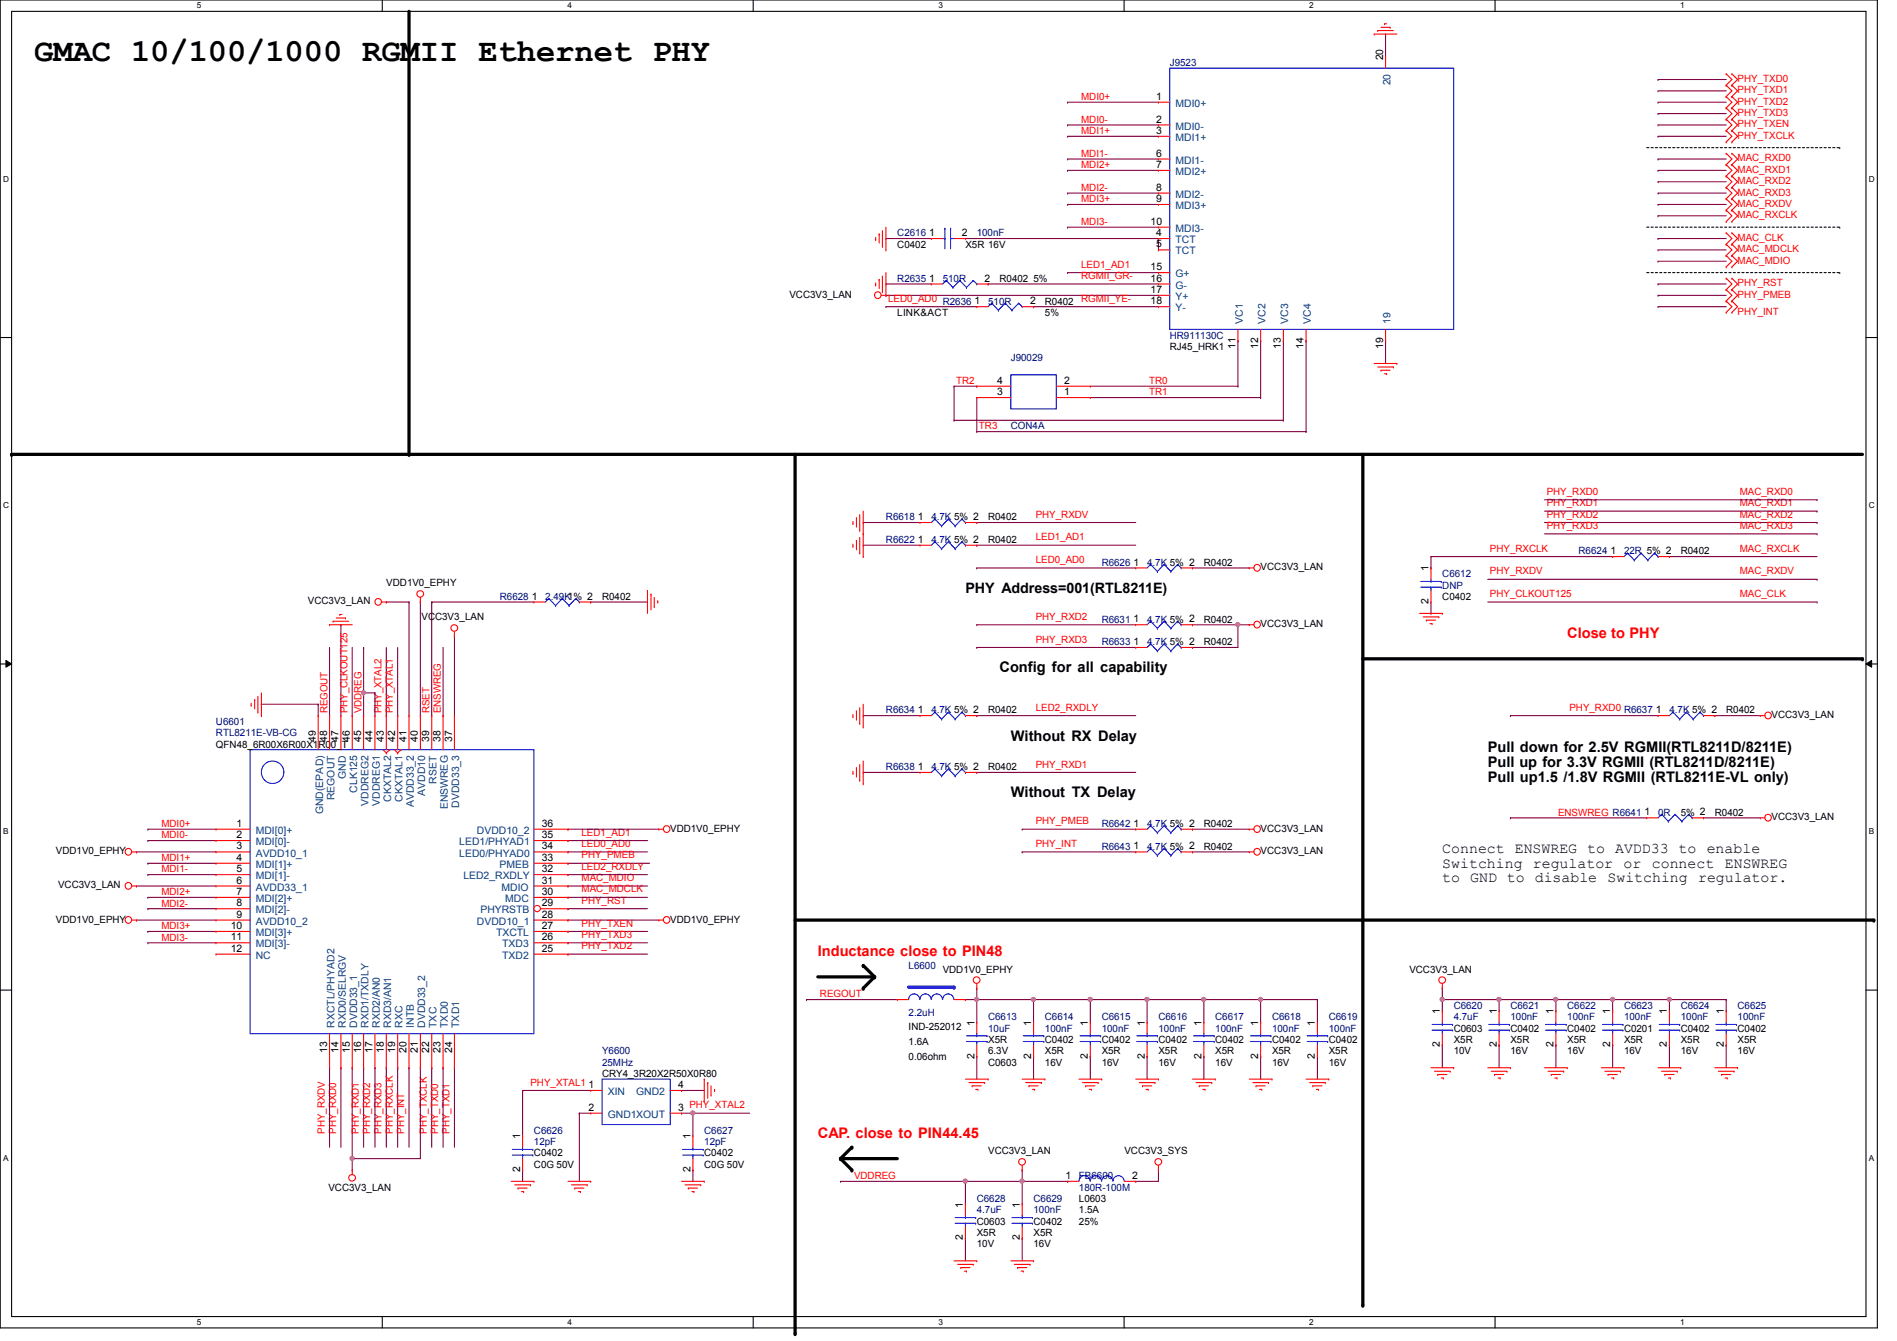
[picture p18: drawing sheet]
<svg xmlns="http://www.w3.org/2000/svg" width="297mm" height="210mm" viewBox="0 0 297 210" stroke-linecap="round" stroke-linejoin="round" font-family="sans-serif">
<defs><g id="words">
<text font-size="5" x="5.4" y="9.6">GMAC 10/100/1000 RGMII Ethernet PHY</text>
<g font-size="2.3" fill="#f00">
<text x="245.4" y="99.9">Close to PHY</text>
<text x="128.1" y="149.7">Inductance close to PIN48</text>
<text x="128.1" y="178.1">CAP. close to PIN44.45</text>
</g>
<g font-size="2.3">
<text x="156.5" y="105.2">Config for all capability</text>
<text x="158.3" y="115.9">Without RX Delay</text>
<text x="233" y="117.7">Pull down for 2.5V RGMII(RTL8211D/8211E)</text>
<text x="158.3" y="124.8">Without TX Delay</text>
<text x="233" y="120.1">Pull up for 3.3V RGMII (RTL8211D/8211E)</text>
<text x="233" y="122.4">Pull up1.5 /1.8V RGMII (RTL8211E-VL only)</text>
<text x="225.8" y="133.5">Connect ENSWREG to AVDD33 to enable</text>
<text x="225.8" y="135.8">Switching regulator or</text>
<text x="258.7" y="135.8">connect</text>
<text x="270.1" y="135.8">ENSWREG</text>
<text x="225.8" y="138.1">to GND to disable Switching regulator.</text>
</g>
<text font-size="2.2" x="151.2" y="92.8">PHY Address=001(RTL8211E)</text>
<g font-size="1.6" fill="#000080">
<text x="183.2" y="10.3">J9523</text>
<text x="140.5" y="37">C2616</text>
<text x="152.9" y="37">100nF</text>
<text x="140.5" y="44.1">R2635</text>
<text x="147.6" y="44.1">510R</text>
<text x="147.6" y="47.7">R2636</text>
<text x="154.7" y="47.7">510R</text>
<text x="183.2" y="53">HR911130C</text>
<text x="158.3" y="56.6">J90029</text>
<text x="158.3" y="67.2">CON4A</text>
<text x="138.7" y="81.4">R6618</text>
<text x="145.8" y="81.4">4.7K 5% 2</text>
<text x="138.7" y="85">R6622</text>
<text x="145.8" y="85">4.7K 5% 2</text>
<text x="172.5" y="88.6">R6626</text>
<text x="179.6" y="88.6">4.7K 5% 2</text>
<text x="247.2" y="86.8">R6624</text>
<text x="254.3" y="86.8">22R 5% 2</text>
<text x="78.3" y="93.9">R6628</text>
<text x="85.4" y="93.9">2.49K1% 2</text>
<text x="225.8" y="90.3">C6612</text>
<text x="225.8" y="92.1">DNP</text>
<text x="172.5" y="101">R6633</text>
<text x="172.5" y="97.5">R6631</text>
<text x="179.6" y="101">4.7K 5% 2</text>
<text x="179.6" y="97.5">4.7K 5% 2</text>
<text x="33.8" y="113.5">U6601</text>
<text x="138.7" y="111.7">R6634</text>
<text x="145.8" y="111.7">4.7K 5% 2</text>
<text x="254.3" y="111.7">R6637</text>
<text x="261.4" y="111.7">4.7K 5% 2</text>
<text x="33.8" y="115.2">RTL8211E-VB-CG</text>
<text x="138.7" y="120.6">R6638</text>
<text x="145.8" y="120.6">4.7K 5% 2</text>
<text x="172.5" y="129.5">R6642</text>
<text x="179.6" y="129.5">4.7K 5% 2</text>
<text x="259.6" y="127.7">0R</text>
<text x="172.5" y="133">R6643</text>
<text x="179.6" y="133">4.7K 5% 2</text>
<text x="142.3" y="151.7">L6600</text>
<text x="142.3" y="159">2.2uH</text>
<text x="154.7" y="159.7">C6613</text>
<text x="154.7" y="161.5">10uF</text>
<text x="163.6" y="159.7">C6614</text>
<text x="163.6" y="161.5">100nF</text>
<text x="172.5" y="159.7">C6615</text>
<text x="172.5" y="161.5">100nF</text>
<text x="181.4" y="159.7">C6616</text>
<text x="181.4" y="161.5">100nF</text>
<text x="190.3" y="159.7">C6617</text>
<text x="190.3" y="161.5">100nF</text>
<text x="199.2" y="159.7">C6618</text>
<text x="199.2" y="161.5">100nF</text>
<text x="208.1" y="159.7">C6619</text>
<text x="208.1" y="161.5">100nF</text>
<text x="227.6" y="157.9">C6620</text>
<text x="227.6" y="159.7">4.7uF</text>
<text x="236.5" y="157.9">C6621</text>
<text x="236.5" y="159.7">100nF</text>
<text x="245.4" y="157.9">C6622</text>
<text x="245.4" y="159.7">100nF</text>
<text x="254.3" y="157.9">C6623</text>
<text x="254.3" y="159.7">100nF</text>
<text x="263.2" y="157.9">C6624</text>
<text x="263.2" y="159.7">100nF</text>
<text x="272.1" y="157.9">C6625</text>
<text x="272.1" y="159.7">100nF</text>
<text x="94.3" y="165">Y6600</text>
<text x="94.3" y="166.8">25MHz</text>
<text x="83.6" y="177.5">C6626</text>
<text x="83.6" y="179.2">12pF</text>
<text x="110.3" y="177.5">C6627</text>
<text x="110.3" y="179.2">12pF</text>
<text x="168.9" y="184.6">FB6600</text>
<text x="152.9" y="188.1">C6628</text>
<text x="152.9" y="189.9">4.7uF</text>
<text x="161.8" y="188.1">C6629</text>
<text x="161.8" y="189.9">100nF</text>
<text x="168.9" y="186.4">180R-100M</text>
</g>
<g font-size="1.6">
<text x="216.6" y="9.4" transform="rotate(-90 216.6 9.4)">20</text>
<text x="181.1" y="15.6">1</text>
<text x="181.1" y="19.2">2</text>
<text x="181.1" y="21">3</text>
<text x="181.1" y="26.3">7</text>
<text x="181.1" y="24.5">6</text>
<text x="181.1" y="29.8">8</text>
<text x="180.2" y="35.2">10</text>
<text x="181.1" y="31.6">9</text>
<text x="140.5" y="38.8">C0402</text>
<text x="145.5" y="37">1</text>
<text x="150.6" y="37">2</text>
<text x="151.2" y="38.8">X5R 16V</text>
<text x="181.1" y="37">4</text>
<text x="181.1" y="38.7">5</text>
<text x="123.6" y="46.6">VCC3V3_LAN</text>
<text x="145.5" y="44.1">1</text>
<text x="152.6" y="47.6">1</text>
<text x="154.2" y="44.1">2</text>
<text x="156.5" y="44.1">R0402 5%</text>
<text x="161.3" y="47.6">2</text>
<text x="163.6" y="47.7">R0402</text>
<text x="180.2" y="42.3">15</text>
<text x="180.2" y="44.1">16</text>
<text x="180.2" y="47.6">18</text>
<text x="180.2" y="45.8">17</text>
<text x="140.5" y="49.4">LINK&amp;ACT</text>
<text x="163.6" y="49.4">5%</text>
<text x="183.2" y="54.8">RJ45_HRK1</text>
<text x="193.5" y="54.6" transform="rotate(-90 193.5 54.6)">11</text>
<text x="197" y="54.6" transform="rotate(-90 197 54.6)">12</text>
<text x="200.6" y="54.6" transform="rotate(-90 200.6 54.6)">13</text>
<text x="204.1" y="54.6" transform="rotate(-90 204.1 54.6)">14</text>
<text x="216.6" y="54.6" transform="rotate(-90 216.6 54.6)">19</text>
<text x="156.2" y="61.8">3</text>
<text x="156.2" y="60.1">4</text>
<text x="166.6" y="61.8">1</text>
<text x="166.6" y="60.1">2</text>
<text x="143.7" y="81.4">1</text>
<text x="154.7" y="81.4">R0402</text>
<text x="143.7" y="85">1</text>
<text x="154.7" y="85">R0402</text>
<text x="177.5" y="88.5">1</text>
<text x="188.5" y="88.6">R0402</text>
<text x="197.4" y="89.3">VCC3V3_LAN</text>
<text x="223.7" y="89.5" transform="rotate(-90 223.7 89.5)">1</text>
<text x="252.2" y="86.7">1</text>
<text x="263.2" y="86.8">R0402</text>
<text x="48.2" y="94.6">VCC3V3_LAN</text>
<text x="60.5" y="91.8">VDD1V0_EPHY</text>
<text x="83.3" y="93.9">1</text>
<text x="94.3" y="93.9">R0402</text>
<text x="223.7" y="94.6" transform="rotate(-90 223.7 94.6)">2</text>
<text x="225.8" y="93.9">C0402</text>
<text x="66" y="97.1">VCC3V3_LAN</text>
<text x="177.5" y="101">1</text>
<text x="177.5" y="97.4">1</text>
<text x="188.5" y="101">R0402</text>
<text x="188.5" y="97.5">R0402</text>
<text x="197.4" y="98.2">VCC3V3_LAN</text>
<text x="143.7" y="111.6">1</text>
<text x="154.7" y="111.7">R0402</text>
<text x="259.3" y="111.6">1</text>
<text x="270.3" y="111.7">R0402</text>
<text x="277.4" y="112.4">VCC3V3_LAN</text>
<text x="33.8" y="117">QFN48_6R00X6R00X1R00_T</text>
<text x="49.4" y="116.1" transform="rotate(-90 49.4 116.1)">49</text>
<text x="51.2" y="116.1" transform="rotate(-90 51.2 116.1)">48</text>
<text x="53" y="116.1" transform="rotate(-90 53 116.1)">47</text>
<text x="54.8" y="116.1" transform="rotate(-90 54.8 116.1)">46</text>
<text x="56.6" y="116.1" transform="rotate(-90 56.6 116.1)">45</text>
<text x="58.3" y="116.1" transform="rotate(-90 58.3 116.1)">44</text>
<text x="60.1" y="116.1" transform="rotate(-90 60.1 116.1)">43</text>
<text x="61.9" y="116.1" transform="rotate(-90 61.9 116.1)">42</text>
<text x="63.7" y="116.1" transform="rotate(-90 63.7 116.1)">41</text>
<text x="65.4" y="116.1" transform="rotate(-90 65.4 116.1)">40</text>
<text x="67.2" y="116.1" transform="rotate(-90 67.2 116.1)">39</text>
<text x="69" y="116.1" transform="rotate(-90 69 116.1)">38</text>
<text x="70.8" y="116.1" transform="rotate(-90 70.8 116.1)">37</text>
<text x="143.7" y="120.5">1</text>
<text x="154.7" y="120.6">R0402</text>
<text x="37" y="129.4">1</text>
<text x="37" y="131.2">2</text>
<text x="84.8" y="131.2">35</text>
<text x="84.8" y="129.4">36</text>
<text x="104.9" y="130.2">VDD1V0_EPHY</text>
<text x="177.5" y="129.4">1</text>
<text x="188.5" y="129.5">R0402</text>
<text x="197.4" y="130.2">VCC3V3_LAN</text>
<text x="257.5" y="127.6">1</text>
<text x="263.2" y="127.7">5% 2</text>
<text x="268.5" y="127.7">R0402</text>
<text x="277.4" y="128.4">VCC3V3_LAN</text>
<text x="8.8" y="133.7">VDD1V0_EPHY</text>
<text x="37" y="133">3</text>
<text x="37" y="134.7">4</text>
<text x="37" y="136.5">5</text>
<text x="84.8" y="136.5">32</text>
<text x="84.8" y="134.7">33</text>
<text x="84.8" y="133">34</text>
<text x="177.5" y="133">1</text>
<text x="188.5" y="133">R0402</text>
<text x="197.4" y="133.7">VCC3V3_LAN</text>
<text x="9.1" y="139.1">VCC3V3_LAN</text>
<text x="37" y="138.3">6</text>
<text x="37" y="140.1">7</text>
<text x="37" y="141.9">8</text>
<text x="37" y="143.6">9</text>
<text x="84.8" y="143.6">28</text>
<text x="84.8" y="141.9">29</text>
<text x="84.8" y="140.1">30</text>
<text x="84.8" y="138.3">31</text>
<text x="8.8" y="144.4">VDD1V0_EPHY</text>
<text x="36.1" y="145.4">10</text>
<text x="36.1" y="147.2">11</text>
<text x="36.1" y="149">12</text>
<text x="84.8" y="149">25</text>
<text x="84.8" y="147.2">26</text>
<text x="84.8" y="145.4">27</text>
<text x="104.9" y="144.4">VDD1V0_EPHY</text>
<text x="147.6" y="152.2">VDD1V0_EPHY</text>
<text x="220.7" y="152.2">VCC3V3_LAN</text>
<text x="142.3" y="161.3">IND-252012</text>
<text x="152.6" y="160.6" transform="rotate(-90 152.6 160.6)">1</text>
<text x="161.5" y="160.6" transform="rotate(-90 161.5 160.6)">1</text>
<text x="170.3" y="160.6" transform="rotate(-90 170.3 160.6)">1</text>
<text x="179.2" y="160.6" transform="rotate(-90 179.2 160.6)">1</text>
<text x="188.1" y="160.6" transform="rotate(-90 188.1 160.6)">1</text>
<text x="197" y="160.6" transform="rotate(-90 197 160.6)">1</text>
<text x="205.9" y="160.6" transform="rotate(-90 205.9 160.6)">1</text>
<text x="225.5" y="158.8" transform="rotate(-90 225.5 158.8)">1</text>
<text x="227.6" y="161.5">C0603</text>
<text x="234.4" y="158.8" transform="rotate(-90 234.4 158.8)">1</text>
<text x="236.5" y="161.5">C0402</text>
<text x="243.2" y="158.8" transform="rotate(-90 243.2 158.8)">1</text>
<text x="245.4" y="161.5">C0402</text>
<text x="252.1" y="158.8" transform="rotate(-90 252.1 158.8)">1</text>
<text x="254.3" y="161.5">C0201</text>
<text x="261" y="158.8" transform="rotate(-90 261 158.8)">1</text>
<text x="263.2" y="161.5">C0402</text>
<text x="269.9" y="158.8" transform="rotate(-90 269.9 158.8)">1</text>
<text x="272.1" y="161.5">C0402</text>
<text x="51.2" y="164.8" transform="rotate(-90 51.2 164.8)">13</text>
<text x="53" y="164.8" transform="rotate(-90 53 164.8)">14</text>
<text x="54.8" y="164.8" transform="rotate(-90 54.8 164.8)">15</text>
<text x="56.6" y="164.8" transform="rotate(-90 56.6 164.8)">16</text>
<text x="58.3" y="164.8" transform="rotate(-90 58.3 164.8)">17</text>
<text x="60.1" y="164.8" transform="rotate(-90 60.1 164.8)">18</text>
<text x="61.9" y="164.8" transform="rotate(-90 61.9 164.8)">19</text>
<text x="63.7" y="164.8" transform="rotate(-90 63.7 164.8)">20</text>
<text x="65.4" y="164.8" transform="rotate(-90 65.4 164.8)">21</text>
<text x="67.2" y="164.8" transform="rotate(-90 67.2 164.8)">22</text>
<text x="69" y="164.8" transform="rotate(-90 69 164.8)">23</text>
<text x="70.8" y="164.8" transform="rotate(-90 70.8 164.8)">24</text>
<text x="142.3" y="163.6">1.6A</text>
<text x="142.3" y="165.9">0.06ohm</text>
<text x="152.6" y="165.7" transform="rotate(-90 152.6 165.7)">2</text>
<text x="154.7" y="166.8">C0603</text>
<text x="154.7" y="163.2">X5R</text>
<text x="154.7" y="165">6.3V</text>
<text x="161.5" y="165.7" transform="rotate(-90 161.5 165.7)">2</text>
<text x="163.6" y="163.2">C0402</text>
<text x="163.6" y="165">X5R</text>
<text x="163.6" y="166.8">16V</text>
<text x="170.3" y="165.7" transform="rotate(-90 170.3 165.7)">2</text>
<text x="172.5" y="163.2">C0402</text>
<text x="172.5" y="165">X5R</text>
<text x="172.5" y="166.8">16V</text>
<text x="179.2" y="165.7" transform="rotate(-90 179.2 165.7)">2</text>
<text x="181.4" y="163.2">C0402</text>
<text x="181.4" y="165">X5R</text>
<text x="181.4" y="166.8">16V</text>
<text x="188.1" y="165.7" transform="rotate(-90 188.1 165.7)">2</text>
<text x="190.3" y="163.2">C0402</text>
<text x="190.3" y="165">X5R</text>
<text x="190.3" y="166.8">16V</text>
<text x="197" y="165.7" transform="rotate(-90 197 165.7)">2</text>
<text x="199.2" y="163.2">C0402</text>
<text x="199.2" y="165">X5R</text>
<text x="199.2" y="166.8">16V</text>
<text x="205.9" y="165.7" transform="rotate(-90 205.9 165.7)">2</text>
<text x="208.1" y="163.2">C0402</text>
<text x="208.1" y="165">X5R</text>
<text x="208.1" y="166.8">16V</text>
<text x="225.5" y="163.9" transform="rotate(-90 225.5 163.9)">2</text>
<text x="227.6" y="163.2">X5R</text>
<text x="227.6" y="165">10V</text>
<text x="234.4" y="163.9" transform="rotate(-90 234.4 163.9)">2</text>
<text x="236.5" y="163.2">X5R</text>
<text x="236.5" y="165">16V</text>
<text x="243.2" y="163.9" transform="rotate(-90 243.2 163.9)">2</text>
<text x="245.4" y="163.2">X5R</text>
<text x="245.4" y="165">16V</text>
<text x="252.1" y="163.9" transform="rotate(-90 252.1 163.9)">2</text>
<text x="254.3" y="163.2">X5R</text>
<text x="254.3" y="165">16V</text>
<text x="261" y="163.9" transform="rotate(-90 261 163.9)">2</text>
<text x="263.2" y="163.2">X5R</text>
<text x="263.2" y="165">16V</text>
<text x="269.9" y="163.9" transform="rotate(-90 269.9 163.9)">2</text>
<text x="272.1" y="163.2">X5R</text>
<text x="272.1" y="165">16V</text>
<text x="92.2" y="170.3">1</text>
<text x="92.2" y="173.9">2</text>
<text x="94.3" y="168.6">CRY4_3R20X2R50X0R80</text>
<text x="106.2" y="173.9">3 PHY_XTAL2</text>
<text x="106.2" y="170.3">4</text>
<text x="81.4" y="178.4" transform="rotate(-90 81.4 178.4)">1</text>
<text x="108.1" y="178.4" transform="rotate(-90 108.1 178.4)">1</text>
<text x="81.4" y="183.5" transform="rotate(-90 81.4 183.5)">2</text>
<text x="83.6" y="181">C0402</text>
<text x="83.6" y="182.8">C0G 50V</text>
<text x="108.1" y="183.5" transform="rotate(-90 108.1 183.5)">2</text>
<text x="110.3" y="181">C0402</text>
<text x="110.3" y="182.8">C0G 50V</text>
<text x="154.7" y="180.7">VCC3V3_LAN</text>
<text x="166.8" y="184.5">1</text>
<text x="176.1" y="180.7">VCC3V3_SYS</text>
<text x="177.3" y="184.5">2</text>
<text x="51.4" y="186.4">VCC3V3_LAN</text>
<text x="150.8" y="189" transform="rotate(-90 150.8 189)">1</text>
<text x="152.9" y="191.7">C0603</text>
<text x="159.7" y="189" transform="rotate(-90 159.7 189)">1</text>
<text x="161.8" y="191.7">C0402</text>
<text x="168.9" y="188.1">L0603</text>
<text x="168.9" y="189.9">1.5A</text>
<text x="168.9" y="191.7">25%</text>
<text x="150.8" y="194.1" transform="rotate(-90 150.8 194.1)">2</text>
<text x="152.9" y="193.5">X5R</text>
<text x="152.9" y="195.2">10V</text>
<text x="159.7" y="194.1" transform="rotate(-90 159.7 194.1)">2</text>
<text x="161.8" y="193.5">X5R</text>
<text x="161.8" y="195.2">16V</text>
</g>
<g font-size="1.6" fill="#f00">
<text x="169.3" y="15.7">MDI0+</text>
<text x="272.1" y="14.6">PHY_TXD1</text>
<text x="272.1" y="12.8">PHY_TXD0</text>
<text x="272.1" y="16.4">PHY_TXD2</text>
<text x="169.3" y="19.2">MDI0-</text>
<text x="169.3" y="21">MDI1+</text>
<text x="272.1" y="18.2">PHY_TXD3</text>
<text x="272.1" y="19.9">PHY_TXEN</text>
<text x="272.1" y="21.7">PHY_TXCLK</text>
<text x="169.3" y="29.9">MDI2-</text>
<text x="169.3" y="26.3">MDI2+</text>
<text x="169.3" y="24.6">MDI1-</text>
<text x="272.1" y="27.1">MAC_RXD1</text>
<text x="272.1" y="25.3">MAC_RXD0</text>
<text x="272.1" y="28.8">MAC_RXD2</text>
<text x="169.3" y="35.2">MDI3-</text>
<text x="169.3" y="31.7">MDI3+</text>
<text x="272.1" y="32.4">MAC_RXDV</text>
<text x="272.1" y="34.2">MAC_RXCLK</text>
<text x="272.1" y="30.6">MAC_RXD3</text>
<text x="169.3" y="41.9">LED1_AD1</text>
<text x="272.1" y="39.5">MAC_MDCLK</text>
<text x="272.1" y="37.7">MAC_CLK</text>
<text x="272.1" y="41.3">MAC_MDIO</text>
<text x="139.1" y="47.2">LED0_AD0</text>
<text x="169.3" y="43.7">RGMII_GR-</text>
<text x="169.3" y="47.2">RGMII_YE-</text>
<text x="272.1" y="46.6">PHY_PMEB</text>
<text x="272.1" y="44.8">PHY_RST</text>
<text x="272.1" y="49.3">PHY_INT</text>
<text x="149.7" y="60.1">TR2</text>
<text x="180" y="61.9">TR1</text>
<text x="180" y="60.1">TR0</text>
<text x="153.3" y="67.2">TR3</text>
<text x="242.2" y="77.5">PHY_RXD0</text>
<text x="272.4" y="77.5">MAC_RXD0</text>
<text x="162.2" y="81">PHY_RXDV</text>
<text x="242.2" y="81">PHY_RXD2</text>
<text x="242.2" y="82.8">PHY_RXD3</text>
<text x="242.2" y="79.2">PHY_RXD1</text>
<text x="272.4" y="81">MAC_RXD2</text>
<text x="272.4" y="82.8">MAC_RXD3</text>
<text x="272.4" y="79.2">MAC_RXD1</text>
<text x="162.2" y="84.6">LED1_AD1</text>
<text x="162.2" y="88.1">LED0_AD0</text>
<text x="233.3" y="89.9">PHY_RXDV</text>
<text x="233.3" y="86.4">PHY_RXCLK</text>
<text x="272.4" y="89.9">MAC_RXDV</text>
<text x="272.4" y="86.4">MAC_RXCLK</text>
<text x="233.3" y="93.5">PHY_CLKOUT125</text>
<text x="272.4" y="93.5">MAC_CLK</text>
<text x="162.2" y="97">PHY_RXD2</text>
<text x="162.2" y="100.6">PHY_RXD3</text>
<text x="51.3" y="111.7" transform="rotate(-90 51.3 111.7)">REGOUT</text>
<text x="54.4" y="111.7" transform="rotate(-90 54.4 111.7)">PHY_CLKOUT125</text>
<text x="56.6" y="111.7" transform="rotate(-90 56.6 111.7)">VDDREG</text>
<text x="59.7" y="111.7" transform="rotate(-90 59.7 111.7)">PHY_XTAL2</text>
<text x="61.5" y="111.7" transform="rotate(-90 61.5 111.7)">PHY_XTAL1</text>
<text x="67.3" y="111.7" transform="rotate(-90 67.3 111.7)">RSET</text>
<text x="69" y="111.7" transform="rotate(-90 69 111.7)">ENSWREG</text>
<text x="162.2" y="111.3">LED2_RXDLY</text>
<text x="245.7" y="111.3">PHY_RXD0</text>
<text x="162.2" y="120.1">PHY_RXD1</text>
<text x="25.3" y="131.2">MDI0-</text>
<text x="25.3" y="129.5">MDI0+</text>
<text x="91.1" y="130.8">LED1_AD1</text>
<text x="162.2" y="129">PHY_PMEB</text>
<text x="244" y="127.7">ENSWREG R6641</text>
<text x="25.3" y="134.8">MDI1+</text>
<text x="25.3" y="136.6">MDI1-</text>
<text x="91.1" y="137.9">MAC_MDIO</text>
<text x="91.1" y="132.6">LED0_AD0</text>
<text x="91.1" y="134.4">PHY_PMEB</text>
<text x="91.1" y="136.1">LED2_RXDLY</text>
<text x="162.2" y="132.6">PHY_INT</text>
<text x="25.3" y="141.9">MDI2-</text>
<text x="25.3" y="140.1">MDI2+</text>
<text x="91.1" y="141.5">PHY_RST</text>
<text x="91.1" y="139.7">MAC_MDCLK</text>
<text x="25.3" y="147.2">MDI3-</text>
<text x="25.3" y="145.5">MDI3+</text>
<text x="91.1" y="145">PHY_TXEN</text>
<text x="91.1" y="146.8">PHY_TXD3</text>
<text x="91.1" y="148.6">PHY_TXD2</text>
<text x="128.4" y="156.1">REGOUT</text>
<text x="83.1" y="169.9">PHY_XTAL1</text>
<text x="50.8" y="177.5" transform="rotate(-90 50.8 177.5)">PHY_RXDV</text>
<text x="52.6" y="177.5" transform="rotate(-90 52.6 177.5)">PHY_RXD0</text>
<text x="56.2" y="177.5" transform="rotate(-90 56.2 177.5)">PHY_RXD1</text>
<text x="58" y="177.5" transform="rotate(-90 58 177.5)">PHY_RXD2</text>
<text x="59.7" y="177.5" transform="rotate(-90 59.7 177.5)">PHY_RXD3</text>
<text x="61.5" y="177.5" transform="rotate(-90 61.5 177.5)">PHY_RXCLK</text>
<text x="63.3" y="177.5" transform="rotate(-90 63.3 177.5)">PHY_INT</text>
<text x="66.8" y="177.5" transform="rotate(-90 66.8 177.5)">PHY_TXCLK</text>
<text x="68.6" y="177.5" transform="rotate(-90 68.6 177.5)">PHY_TXD0</text>
<text x="70.4" y="177.5" transform="rotate(-90 70.4 177.5)">PHY_TXD1</text>
<text x="133.7" y="184.6">VDDREG</text>
</g>
<g font-size="1.6" fill="#004080">
<text x="184.1" y="16.7">MDI0+</text>
<text x="217.7" y="13.3" transform="rotate(-90 217.7 13.3)">20</text>
<text x="184.1" y="20.3">MDI0-</text>
<text x="184.1" y="22.1">MDI1+</text>
<text x="184.1" y="27.4">MDI2+</text>
<text x="184.1" y="25.6">MDI1-</text>
<text x="184.1" y="32.7">MDI3+</text>
<text x="184.1" y="30.9">MDI2-</text>
<text x="184.1" y="38.1">TCT</text>
<text x="184.1" y="36.3">MDI3-</text>
<text x="184.1" y="39.8">TCT</text>
<text x="184.1" y="43.4">G+</text>
<text x="184.1" y="45.2">G-</text>
<text x="184.1" y="46.9">Y+</text>
<text x="184.1" y="48.7">Y-</text>
<text x="194.6" y="50.7" transform="rotate(-90 194.6 50.7)">VC1</text>
<text x="198.2" y="50.7" transform="rotate(-90 198.2 50.7)">VC2</text>
<text x="201.7" y="50.7" transform="rotate(-90 201.7 50.7)">VC3</text>
<text x="205.3" y="50.7" transform="rotate(-90 205.3 50.7)">VC4</text>
<text x="217.7" y="50.7" transform="rotate(-90 217.7 50.7)">19</text>
<text x="52.4" y="125.3" transform="rotate(-90 52.4 125.3)">REGOUT</text>
<text x="54.1" y="121.9" transform="rotate(-90 54.1 121.9)">GND</text>
<text x="55.9" y="124.1" transform="rotate(-90 55.9 124.1)">CLK125</text>
<text x="61.3" y="125.5" transform="rotate(-90 61.3 125.5)">CKXTAL2</text>
<text x="63" y="125.5" transform="rotate(-90 63 125.5)">CKXTAL1</text>
<text x="66.6" y="124.6" transform="rotate(-90 66.6 124.6)">AVDD10</text>
<text x="68.4" y="122.6" transform="rotate(-90 68.4 122.6)">RSET</text>
<text x="40" y="130.5">MDI[0]+</text>
<text x="50.6" y="127.5" transform="rotate(-90 50.6 127.5)">GND(EPAD)</text>
<text x="57.7" y="126.2" transform="rotate(-90 57.7 126.2)">VDDREG2</text>
<text x="59.5" y="126.2" transform="rotate(-90 59.5 126.2)">VDDREG1</text>
<text x="64.8" y="126.4" transform="rotate(-90 64.8 126.4)">AVDD33_2</text>
<text x="70.1" y="126.7" transform="rotate(-90 70.1 126.7)">ENSWREG</text>
<text x="71.9" y="126.4" transform="rotate(-90 71.9 126.4)">DVDD33_3</text>
<text x="74.7" y="130.5">DVDD10_2</text>
<text x="40" y="132.3">MDI[0]-</text>
<text x="40" y="134.1">AVDD10_1</text>
<text x="40" y="135.8">MDI[1]+</text>
<text x="40" y="137.6">MDI[1]-</text>
<text x="71.9" y="134.1">LED0/PHYAD0</text>
<text x="71.9" y="132.3">LED1/PHYAD1</text>
<text x="72.6" y="137.6">LED2_RXDLY</text>
<text x="78.2" y="135.8">PMEB</text>
<text x="40" y="139.4">AVDD33_1</text>
<text x="40" y="141.2">MDI[2]+</text>
<text x="40" y="143">MDI[2]-</text>
<text x="75.2" y="143">PHYRSTB</text>
<text x="78.5" y="139.4">MDIO</text>
<text x="79.1" y="141.2">MDC</text>
<text x="40" y="144.7">AVDD10_2</text>
<text x="40" y="146.5">MDI[3]+</text>
<text x="40" y="148.3">MDI[3]-</text>
<text x="74.7" y="144.7">DVDD10_1</text>
<text x="77.7" y="146.5">TXCTL</text>
<text x="78.7" y="148.3">TXD3</text>
<text x="40" y="150.1">NC</text>
<text x="78.7" y="150.1">TXD2</text>
<text x="52.4" y="160.9" transform="rotate(-90 52.4 160.9)">RXCTL/PHYAD2</text>
<text x="54.1" y="160.9" transform="rotate(-90 54.1 160.9)">RXD0/SELRGV</text>
<text x="55.9" y="160.9" transform="rotate(-90 55.9 160.9)">DVDD33_1</text>
<text x="57.7" y="160.9" transform="rotate(-90 57.7 160.9)">RXD1/TXDLY</text>
<text x="59.5" y="160.9" transform="rotate(-90 59.5 160.9)">RXD2/AN0</text>
<text x="61.3" y="160.9" transform="rotate(-90 61.3 160.9)">RXD3/AN1</text>
<text x="63" y="160.9" transform="rotate(-90 63 160.9)">RXC</text>
<text x="64.8" y="160.9" transform="rotate(-90 64.8 160.9)">INTB</text>
<text x="66.6" y="160.9" transform="rotate(-90 66.6 160.9)">DVDD33_2</text>
<text x="68.4" y="160.9" transform="rotate(-90 68.4 160.9)">TXC</text>
<text x="70.1" y="160.9" transform="rotate(-90 70.1 160.9)">TXD0</text>
<text x="71.9" y="160.9" transform="rotate(-90 71.9 160.9)">TXD1</text>
<text x="95.2" y="171.4">XIN</text>
<text x="99.6" y="171.4">GND2</text>
<text x="95.2" y="175">GND1XOUT</text>
</g>
<g font-size="1.3">
<text x="30.8" y="1.3">5</text>
<text x="88.9" y="1.3">4</text>
<text x="146.9" y="1.3">3</text>
<text x="205" y="1.3">2</text>
<text x="263.1" y="1.3">1</text>
<text x=".5" y="28.4">D</text>
<text x="292.6" y="28.4">D</text>
<text x=".5" y="79.5">C</text>
<text x="292.6" y="79.5">C</text>
<text x=".5" y="130.6">B</text>
<text x="292.6" y="130.6">B</text>
<text x=".5" y="181.7">A</text>
<text x="292.6" y="181.7">A</text>
<text x="30.8" y="207.4">5</text>
<text x="88.9" y="207.4">4</text>
<text x="146.9" y="207.4">3</text>
<text x="205" y="207.4">2</text>
<text x="263.1" y="207.4">1</text>
</g>
</g></defs>
<path d="M0 0h294v207.9h-294zM1.8 1.8h290.4v204.3h-290.4z" fill="none" stroke="#000" stroke-width=".17"/>
<g fill="#fff">
<path d="M30.8 .2h.7v1.4h-.7z"/>
<path d="M30.8 206.2h.7v1.4h-.7z"/>
</g>
<path d="M59.9 0v1.8M59.9 206.1v1.8" fill="none" stroke="#000" stroke-width=".17"/>
<g fill="#fff">
<path d="M88.9 .2h.6v1.4h-.6z"/>
<path d="M88.9 206.2h.6v1.4h-.6z"/>
</g>
<path d="M117.9 0v1.8M117.9 206.1v1.8" fill="none" stroke="#000" stroke-width=".17"/>
<g fill="#fff">
<path d="M146.9 .2h.7v1.4h-.7z"/>
<path d="M146.9 206.2h.7v1.4h-.7z"/>
</g>
<path d="M176 0v1.8M176 206.1v1.8" fill="none" stroke="#000" stroke-width=".17"/>
<g fill="#fff">
<path d="M205 .2h.7v1.4h-.7z"/>
<path d="M205 206.2h.7v1.4h-.7z"/>
</g>
<path d="M234.1 0v1.8M234.1 206.1v1.8" fill="none" stroke="#000" stroke-width=".17"/>
<g fill="#fff">
<path d="M263.1 .2h.7v1.4h-.7z"/>
<path d="M263.1 206.2h.7v1.4h-.7z"/>
<path d="M.5 27.3h.9v1.4h-.9z"/>
<path d="M292.6 27.3h.9v1.4h-.9z"/>
<path d="M.5 78.4h.9v1.4h-.9z"/>
<path d="M292.6 78.4h.9v1.4h-.9z"/>
</g>
<path d="M0 52.8h1.8M292.2 52.8h1.8" fill="none" stroke="#000" stroke-width=".17"/>
<g fill="#fff">
<path d="M.5 129.5h.8v1.4h-.8z"/>
<path d="M292.6 129.5h.9v1.4h-.9z"/>
</g>
<path d="M0 103.9h1.8M292.2 103.9h1.8" fill="none" stroke="#000" stroke-width=".17"/>
<path d="M.9 103.4l.9 .5-.9 .5zM292.2 103.9l.9-.5v1z" fill="#000"/>
<path d="M.9 103.4l.9 .5-.9 .5zM292.2 103.9l.9-.5v1z" fill="none" stroke="#000" stroke-width=".16"/>
<g fill="#fff">
<path d="M.5 180.5h.8v1.4h-.8z"/>
<path d="M292.6 180.5h.9v1.4h-.9z"/>
</g>
<path d="M0 155h1.8M292.2 155h1.8" fill="none" stroke="#000" stroke-width=".17"/>
<path d="M257.8 23.1h30.3M257.8 35.6h30.3M288.1 23.1h.1M288.1 35.6h.1M257.8 42.7h30.3M288.1 42.7h.1" fill="none" stroke="#000" stroke-width=".17" stroke-dasharray=".3 .3"/>
<path d="M64 1.8v69.3M1.8 71.1h289.8M124.5 71.1v137.6M213.4 71.1v133.2M213.4 103.1h78.2M124.5 144h168.9M128.1 152.9h8.8M135.2 151.1l1.7 1.8M136.9 152.9l-1.7 1.8M133.4 179.6l-1.8 1.8M131.6 181.4l1.8 1.7M131.6 181.4h8.9" fill="none" stroke="#000" stroke-width=".51"/>
<g fill="#000">
<circle cx="1.8" cy="71.1" r=".25"/>
<circle cx="64" cy="71.1" r=".25"/>
<circle cx="291.6" cy="103.1" r=".25"/>
<circle cx="135.2" cy="151.1" r=".25"/>
<circle cx="135.2" cy="154.7" r=".25"/>
<circle cx="136.9" cy="152.9" r=".25"/>
<circle cx="293.4" cy="144" r=".25"/>
<circle cx="133.4" cy="179.6" r=".25"/>
<circle cx="131.6" cy="181.4" r=".25"/>
<circle cx="133.4" cy="183.1" r=".25"/>
<circle cx="124.5" cy="208.7" r=".25"/>
<circle cx="213.4" cy="204.3" r=".25"/>
</g>
<path d="M217 5.3h.1M217 5.3v3.6M217 53.3h.1M217 53.3v3.6M233 94.2h51.5M284.5 94.2h.1M108.5 174.2h.1M108.5 174.2v3.6M108.5 174.2h8.9M108.5 183.1h.1M108.5 183.1v1.8" fill="none" stroke="#800040" stroke-width=".17"/>
<circle cx="108.5" cy="174.2" r=".32" fill="#f0f"/>
<circle cx="108.5" cy="174.2" r=".32" fill="none" stroke="#f0f" stroke-width=".17"/>
<path d="M71.2 99.6h.1M71.2 99.6v12.4M243.6 156.5h.1M243.6 156.5v1.7" fill="none" stroke="#800040" stroke-width=".17"/>
<circle cx="243.6" cy="156.4" r=".32" fill="#f0f"/>
<circle cx="243.6" cy="156.4" r=".32" fill="none" stroke="#f0f" stroke-width=".17"/>
<path d="M234.7 156.5h.1M234.7 156.5v1.7M234.7 163.6h.1M234.7 163.6v3.5" fill="none" stroke="#800040" stroke-width=".17"/>
<circle cx="234.7" cy="156.4" r=".32" fill="#f0f"/>
<circle cx="234.7" cy="156.4" r=".32" fill="none" stroke="#f0f" stroke-width=".17"/>
<path d="M225.8 154.7h.1M225.8 154.7v1.8M234.7 156.5h.1M234.7 156.5h17.8M243.6 156.5h.1M252.5 156.5h.1M252.5 156.5v1.7M243.6 163.6h.1M243.6 163.6v3.5" fill="none" stroke="#800040" stroke-width=".17"/>
<circle cx="252.5" cy="156.4" r=".32" fill="#f0f"/>
<circle cx="252.5" cy="156.4" r=".32" fill="none" stroke="#f0f" stroke-width=".17"/>
<path d="M225.8 156.5h.1M225.8 156.5h8.9M225.8 156.5v1.7M252.5 163.6h.1M252.5 163.6v3.5" fill="none" stroke="#800040" stroke-width=".17"/>
<circle cx="225.8" cy="156.4" r=".32" fill="#f0f"/>
<circle cx="225.8" cy="156.4" r=".32" fill="none" stroke="#f0f" stroke-width=".17"/>
<g fill="none" stroke="#800040" stroke-width=".17">
<path d="M259.6 12.4h.1M259.6 16h.1M259.6 14.2h.1M259.6 17.8h.1M259.6 19.6h.1M259.6 12.4h10.7M259.6 16h10.7M259.6 14.2h10.7M259.6 17.8h10.7M259.6 19.6h10.7M259.6 21.3h.1M259.6 24.9h.1"/>
<path d="M259.6 26.7h.1M259.6 28.4h.1M259.6 30.2h.1M259.6 32h.1M259.6 33.8h.1M259.6 39.1h.1M259.6 37.3h.1M259.6 21.3h10.7M259.6 24.9h10.7M259.6 26.7h10.7M259.6 28.4h10.7M259.6 30.2h10.7"/>
<path d="M259.6 32h10.7M259.6 33.8h10.7M259.6 39.1h10.7M259.6 37.3h10.7M259.6 46.2h.1M259.6 48h.1M259.6 44.4h.1M259.6 40.9h.1M259.6 46.2h10.7M259.6 48h10.7M259.6 44.4h10.7M259.6 40.9h10.7"/>
<path d="M193.8 97.8h.1M193.8 97.8v3.5M236.5 128h.1M236.5 128h21.3M266.7 128h.1M266.7 128h8.9M261.4 156.5h.1M261.4 156.5h8.9M261.4 156.5v1.7M225.8 163.6h.1M225.8 163.6v3.5M270.3 163.6h.1"/>
<path d="M270.3 163.6v3.5"/>
</g>
<circle cx="261.4" cy="156.4" r=".32" fill="#f0f"/>
<circle cx="261.4" cy="156.4" r=".32" fill="none" stroke="#f0f" stroke-width=".17"/>
<g fill="none" stroke="#800040" stroke-width=".17">
<path d="M236.5 112h.1M236.5 112h23.1M268.5 112h.1M268.5 112h7.1M152.9 156.5h.1M152.9 156.5v3.5M197.4 156.5h.1M197.4 156.5h8.9M206.3 156.5h.1M206.3 156.5v3.5M270.3 156.5h.1M270.3 156.5v1.7"/>
<path d="M206.3 165.4h.1M206.3 165.4v3.5M261.4 163.6h.1M261.4 163.6v3.5"/>
</g>
<circle cx="152.9" cy="156.4" r=".32" fill="#f0f"/>
<circle cx="152.9" cy="156.4" r=".32" fill="none" stroke="#f0f" stroke-width=".17"/>
<g fill="none" stroke="#800040" stroke-width=".17">
<path d="M160.1 129.8h.1M160.1 133.3h.1M160.1 129.8h17.7M160.1 133.3h17.7M186.7 129.8h.1M186.7 133.3h.1M186.7 129.8h8.9M186.7 133.3h8.9M151.2 156.5h.1M152.9 154.7h.1M152.9 154.7v1.8h-1.7M131.6 184.9h.1"/>
<path d="M131.6 184.9h19.6M151.2 193.8h.1M151.2 193.8v3.6M160.1 193.8h.1M160.1 193.8v3.6"/>
</g>
<circle cx="151.1" cy="184.9" r=".32" fill="#f0f"/>
<circle cx="151.1" cy="184.9" r=".32" fill="none" stroke="#f0f" stroke-width=".17"/>
<path d="M151.2 184.9h.1M151.2 184.9v3.6M151.2 184.9h8.9M160.1 184.9h.1M160.1 183.1h.1M160.1 183.1v5.4" fill="none" stroke="#800040" stroke-width=".17"/>
<circle cx="160" cy="184.9" r=".32" fill="#f0f"/>
<circle cx="160" cy="184.9" r=".32" fill="none" stroke="#f0f" stroke-width=".17"/>
<g fill="none" stroke="#800040" stroke-width=".17">
<path d="M67.6 94.2h.1M67.6 94.2h16M92.5 94.2h.1M92.5 94.2h8.9M40.9 110.2h.1M40.9 110.2h8.9M88.9 138.7h.1M88.9 133.3h.1M88.9 138.7h12.5M88.9 133.3h12.5M88.9 142.2h.1M88.9 142.2h12.5"/>
<path d="M252.5 156.5h.1M252.5 156.5h8.9M53.4 167.1h.1M53.4 167.1v12.5M55.2 167.1h.1M55.2 167.1v14.3M67.6 167.1h.1M67.6 167.1v12.5"/>
</g>
<circle cx="55.1" cy="181.3" r=".32" fill="#f0f"/>
<circle cx="55.1" cy="181.3" r=".32" fill="none" stroke="#f0f" stroke-width=".17"/>
<g fill="none" stroke="#800040" stroke-width=".17">
<path d="M53.4 97.8h.1M53.4 97.8v14.2M60.5 94.2h.1M60.5 94.2h3.5M64 94.2h.1M64 94.2v17.8M65.8 94.2h.1M65.8 94.2v17.8M67.6 94.2h.1M67.6 94.2v17.8M51.6 112h.1M51.6 101.3v10.7"/>
<path d="M55.2 112h.1M55.2 101.3v10.7M56.9 108.5h.1M56.9 108.5v3.5M56.9 108.5h1.8M58.7 108.5h.1M58.7 108.5v3.5M60.5 112h.1M60.5 101.3v10.7M62.3 112h.1M62.3 101.3v10.7M69.4 112h.1"/>
<path d="M69.4 101.3v10.7M21.4 133.3h.1M21.4 138.7h.1M21.4 133.3h12.4M21.4 138.7h12.4M23.2 135.1h.1M23.2 131.6h.1M23.2 136.9h.1M23.2 129.8h.1M23.2 135.1h10.6M23.2 131.6h10.6M23.2 136.9h10.6"/>
<path d="M23.2 129.8h10.6M88.9 131.6h.1M88.9 135.1h.1M88.9 136.9h.1M88.9 129.8h.1M88.9 135.1h12.8M88.9 131.6h12.5M88.9 136.9h12.5M88.9 129.8h14.3M21.4 144h.1M21.4 144h12.4M23.2 147.6h.1"/>
<path d="M23.2 145.8h.1M23.2 142.2h.1M23.2 140.5h.1M23.2 147.6h10.6M23.2 145.8h10.6M23.2 142.2h10.6M23.2 140.5h10.6M88.9 144h.1M88.9 145.8h.1M88.9 147.6h.1M88.9 149.4h.1M88.9 140.5h.1"/>
<path d="M88.9 144h14.3M88.9 147.6h12.5M88.9 145.8h12.5M88.9 149.4h12.5M88.9 140.5h12.5M126.3 156.5h.1M126.3 156.5h14.2M161.8 156.5h.1M161.8 156.5v3.5M51.6 167.1h.1M51.6 167.1v12.5M56.9 167.1h.1"/>
<path d="M56.9 167.1v12.5M58.7 167.1h.1M58.7 167.1v12.5M60.5 167.1h.1M60.5 167.1v12.5M62.3 167.1h.1M62.3 167.1v12.5M64 167.1h.1M64 167.1v12.5M65.8 167.1h.1M65.8 167.1v14.3h-10.6M69.4 167.1h.1"/>
<path d="M69.4 167.1v12.5M71.2 167.1h.1M71.2 167.1v12.5M81.8 170.7h.1M81.8 170.7v7.1M81.8 170.7h10.7M106.7 174.2h.1M106.7 174.2h1.8M152.9 165.4h.1M152.9 165.4v3.5M55.2 181.4h.1M55.2 181.4v1.7"/>
<path d="M81.8 183.1h.1M81.8 183.1v1.8"/>
</g>
<circle cx="161.8" cy="156.4" r=".32" fill="#f0f"/>
<circle cx="161.8" cy="156.4" r=".32" fill="none" stroke="#f0f" stroke-width=".17"/>
<path d="M135.2 112h.1M135.2 112h8.9M152.9 112h.1M152.9 112h24.9M170.7 156.5h.1M170.7 156.5v3.5M161.8 165.4h.1M161.8 165.4v3.5" fill="none" stroke="#800040" stroke-width=".17"/>
<circle cx="170.7" cy="156.4" r=".32" fill="#f0f"/>
<circle cx="170.7" cy="156.4" r=".32" fill="none" stroke="#f0f" stroke-width=".17"/>
<path d="M179.6 156.5h.1M179.6 156.5v3.5M170.7 165.4h.1M170.7 165.4v3.5" fill="none" stroke="#800040" stroke-width=".17"/>
<circle cx="179.6" cy="156.4" r=".32" fill="#f0f"/>
<circle cx="179.6" cy="156.4" r=".32" fill="none" stroke="#f0f" stroke-width=".17"/>
<path d="M188.5 156.5h.1M188.5 156.5v3.5M179.6 165.4h.1M179.6 165.4v3.5" fill="none" stroke="#800040" stroke-width=".17"/>
<circle cx="188.5" cy="156.4" r=".32" fill="#f0f"/>
<circle cx="188.5" cy="156.4" r=".32" fill="none" stroke="#f0f" stroke-width=".17"/>
<path d="M197.4 156.5h.1M197.4 156.5v3.5M188.5 165.4h.1M188.5 165.4v3.5" fill="none" stroke="#800040" stroke-width=".17"/>
<circle cx="197.4" cy="156.4" r=".32" fill="#f0f"/>
<circle cx="197.4" cy="156.4" r=".32" fill="none" stroke="#f0f" stroke-width=".17"/>
<path d="M56.9 101.3h.1M56.9 101.3v7.2M170.7 156.5h.1M170.7 156.5h26.7M179.6 156.5h.1M188.5 156.5h.1M197.4 165.4h.1M197.4 165.4v3.5" fill="none" stroke="#800040" stroke-width=".17"/>
<circle cx="56.9" cy="108.4" r=".32" fill="#f0f"/>
<circle cx="56.9" cy="108.4" r=".32" fill="none" stroke="#f0f" stroke-width=".17"/>
<g fill="none" stroke="#800040" stroke-width=".17">
<path d="M135.2 85.3h.1M135.2 81.8h.1M135.2 85.3h8.9M135.2 81.8h8.9M152.9 85.3h.1M152.9 88.9h.1M152.9 81.8h.1M152.9 97.8h.1M152.9 85.3h24.9M152.9 88.9h24.9M152.9 81.8h24.9M152.9 97.8h24.9"/>
<path d="M186.7 88.9h.1M186.7 97.8h.1M186.7 88.9h8.9M186.7 97.8h8.9M193.8 97.8h.1M49.8 110.2h.1M49.8 110.2v1.8M152.9 101.3h.1M152.9 101.3h24.9M186.7 101.3h.1M186.7 101.3h7.1M135.2 120.9h.1"/>
<path d="M135.2 120.9h8.9M152.9 120.9h.1M152.9 120.9h24.9M152.9 156.5h.1M152.9 156.5h17.8M161.8 156.5h.1M90.7 174.2h.1M90.7 174.2v10.7M90.7 174.2h1.8M106.7 170.7h.1M106.7 170.7h3.6M160.1 184.9h7.1"/>
<path d="M167.2 184.9h.1M177.8 184.9h.1M181.4 183.1h.1M181.4 183.1v1.8h-3.6"/>
</g>
<circle cx="193.8" cy="97.8" r=".32" fill="#f0f"/>
<circle cx="193.8" cy="97.8" r=".32" fill="none" stroke="#f0f" stroke-width=".17"/>
<g fill="none" stroke="#800040" stroke-width=".17">
<path d="M167.2 19.6h.1M167.2 16h.1M167.2 19.6h14.2M167.2 16h14.2M138.7 37.3h.1M138.7 37.3h7.1M151.2 37.3h30.2M167.2 30.2h.1M167.2 26.7h.1M167.2 35.6h.1M167.2 32h.1M167.2 21.3h.1"/>
<path d="M167.2 24.9h.1M167.2 30.2h14.2M167.2 26.7h14.2M167.2 35.6h14.2M167.2 32h14.2M167.2 21.3h14.2M167.2 24.9h14.2M181.4 37.3h.1M181.4 37.3v1.8M138.7 44.4h.1M138.7 46.2h.1M138.7 48h.1"/>
<path d="M138.7 44.4h7.1M138.7 46.2h42.7M138.7 48h14.2M154.7 44.4h.1M154.7 44.4h26.7M161.8 48h.1M161.8 48h19.6M167.2 42.7h.1M167.2 42.7h14.2M193.8 53.3h.1M193.8 53.3v7.2M197.4 53.3h.1"/>
<path d="M197.4 53.3v8.9M201 53.3v12.5M204.5 53.3h.1M204.5 53.3v14.3M149.4 65.8h.1M149.4 60.5h.1M149.4 60.5h3.5M149.4 65.8h51.6M149.4 60.5v5.3M152.9 67.6h.1M152.9 60.5h.1M152.9 62.2v5.4"/>
<path d="M152.9 67.6h51.6M170.7 62.2h26.7M170.7 60.5h23.1M193.8 60.5h.1M197.4 62.2h.1M201 65.8h.1M204.5 67.6h.1M241.8 78.2h42.7M284.5 78.2h.1M224.1 87.1h.1M224.1 88.9h.1M224.1 96h.1"/>
<path d="M224.1 87.1h28.4M224.1 87.1v1.8M224.1 94.2v1.8M233 90.7h51.5M241.8 81.8h42.7M241.8 83.6h42.7M241.8 80h42.7M261.4 87.1h.1M261.4 87.1h23.1M284.5 81.8h.1M284.5 83.6h.1M284.5 80h.1"/>
<path d="M284.5 90.7h.1"/>
</g>
<g fill="none" stroke="#f00" stroke-width=".17">
<path d="M215.2 5.3h.1M215.2 5.3h3.5M215.7 4.8h.1M215.7 4.8h2.5M216.2 4.3h1.5M216.8 3.7h.1M216.8 3.7h.3M217.7 4.3h.1M270.3 15.1h.1M270.3 13.3h.1M270.3 18.7h.1M270.3 16.9h.1"/>
<path d="M270.3 11.6h.1M270.3 13.3l.9 .9-.9 .9M270.3 16.9l.9 .9-.9 .9M270.3 11.6l.9 .8-.9 .9M270.3 15.1l.9 .9-.9 .9M270.3 18.7l.9 .9-.9 .8M271.2 15.1h.1M271.2 13.3h.1M271.2 18.7h.1M271.2 16.9h.1M271.2 11.6h.1M271.2 13.3l.9 .9-.9 .9"/>
<path d="M271.2 16.9l.9 .9-.9 .9M271.2 11.6l.9 .8-.9 .9M271.2 15.1l.9 .9-.9 .9M271.2 18.7l.9 .9-.9 .8M137.1 37.5h.1M137.1 37.2v.3M137.7 36.6h.1M137.7 36.6v1.5M138.2 38.6h.1M138.2 36.1v2.5M138.7 39.1h.1M138.7 35.6v3.5"/>
<path d="M270.3 27.6h.1M270.3 25.8h.1M270.3 24h.1M270.3 38.2h.1M270.3 32.9h.1M270.3 31.1h.1M270.3 20.4h.1M270.3 22.2h.1M270.3 34.7h.1M270.3 36.4h.1M270.3 29.3h.1M270.3 25.8l.9 .9-.9 .9"/>
<path d="M270.3 24l.9 .9-.9 .9M270.3 38.2l.9 .9-.9 .9M270.3 31.1l.9 .9-.9 .9M270.3 20.4l.9 .9-.9 .9M270.3 32.9l.9 .9-.9 .9M270.3 36.4l.9 .9-.9 .9M270.3 27.6l.9 .8-.9 .9M270.3 29.3l.9 .9-.9 .9M271.2 27.6h.1M271.2 25.8h.1M271.2 24h.1M271.2 38.2h.1"/>
<path d="M271.2 32.9h.1M271.2 31.1h.1M271.2 20.4h.1M271.2 22.2h.1M271.2 34.7h.1M271.2 36.4h.1M271.2 29.3h.1M271.2 25.8l.9 .9-.9 .9M271.2 24l.9 .9-.9 .9M271.2 38.2l.9 .9-.9 .9M271.2 31.1l.9 .9-.9 .9M271.2 20.4l.9 .9-.9 .9"/>
<path d="M271.2 32.9l.9 .9-.9 .9M271.2 36.4l.9 .9-.9 .9M271.2 27.6l.9 .8-.9 .9M271.2 29.3l.9 .9-.9 .9M137.1 44.6h.1M137.1 44.3v.3M137.7 43.7h.1M137.7 43.7v1.5M138 46.2h.7M138.2 45.7h.1M138.2 43.2v2.5M138.7 46.2h.1"/>
<path d="M138.7 42.7v3.5M215.2 56.9h3.5M215.7 57.4h2.5M216.2 58h.1M216.2 58h1.5M216.8 58.5h.3M217.1 58.5h.1M218.2 57.4h.1M218.7 56.9h.1M270.3 47.1h.1M270.3 45.3h.1M270.3 48.9h.1"/>
<path d="M270.3 40h.1M270.3 43.6h.1M270.3 41.8h.1M270.3 45.3l.9 .9-.9 .9M270.3 47.1l.9 .9-.9 .9M270.3 43.6l.9 .8-.9 .9M270.3 40l.9 .9-.9 .9M271.2 47.1h.1M271.2 45.3h.1M271.2 48.9h.1M271.2 40h.1M271.2 43.6h.1"/>
<path d="M271.2 41.8h.1M271.2 45.3l.9 .9-.9 .9M271.2 47.1l.9 .9-.9 .9M271.2 43.6l.9 .8-.9 .9M271.2 40l.9 .9-.9 .9M152.9 62.2h.1M152.9 60.5h.1M152.9 62.2h5.4M152.9 60.5h5.4M165.4 62.2h5.3M165.4 60.5h5.3M170.7 62.2h.1"/>
<path d="M170.7 60.5h.1M51.6 97.8h.1M51.6 97.8h3.6M52.2 97.2h.1M52.2 97.2h2.4M52.7 96.7h1.4M53.2 96.2h.1M53.2 96.2h.3M54.1 96.7h.1M59.8 94.2h.7M60.5 94.2h.1M65.8 94.2h.1"/>
<path d="M65.8 93.5v.7M71.2 99.6h.1M71.2 98.8v.8M83.6 94.2h.1M83.6 94.2h1.8M90.7 94.2h1.8M92.5 94.2h.1M101.4 92.5h.1M101.4 92.5v3.5M101.9 93h.1M101.9 93v2.5M102.4 95h.1"/>
<path d="M102.4 93.5v1.5M103 94.1h.1M103 94.1v.3M133.6 85.5h.1M133.6 82h.1M133.6 81.6v.4M133.6 85.2v.3M134.1 84.6h.1M134.1 81.1h.1M134.1 81.1v1.4M134.1 84.6v1.5M134.6 86.6h.1"/>
<path d="M134.6 83h.1M134.6 80.6v2.4M134.6 84.1v2.5M135.2 87.1h.1M135.2 83.6h.1M135.2 80v7.1M195.6 88.9h.1M195.6 97.8h.1M195.6 88.9h.7M195.6 97.8h.7M222.3 96h3.5M222.8 96.6h2.5"/>
<path d="M223.3 97.1h.1M223.3 97.1h1.5M223.9 97.6h.3M224.2 97.6h.1M225.3 96.6h.1M225.8 96h.1M252.5 87.1h.1M252.5 87.1h1.8M259.6 87.1h1.8M261.4 87.1h.1M39.3 110.4h.1M39.3 110.1v.3"/>
<path d="M39.9 109.5h.1M39.9 109.5v1.5M40.4 111.5h.1M40.4 109v2.5M40.9 112h.1M40.9 108.5v3.5M133.6 112.2h.1M133.6 111.8v.4M134.1 111.3h.1M134.1 111.3v1.4M134.6 113.2h.1M134.6 110.8v2.4"/>
<path d="M134.6 119.7v2.4M135.2 113.8h.1M135.2 110.2v3.6M135.2 119.1v3.6M177.8 101.3h.1M177.8 101.3h1.8M185 101.3h1.7M186.7 101.3h.1M275.6 112h.1M275.6 112h.7M20.7 133.3h.7M20.7 138.7h.7"/>
<path d="M21.4 133.3h.1M21.4 138.7h.1M33.8 129.8h.1M33.8 131.6h.1M33.8 133.3h.1M33.8 135.1h.1M33.8 136.9h.1M33.8 138.7h.1M33.8 129.8h5.4M33.8 133.3h5.4M33.8 138.7h5.4M33.8 131.6h5.4"/>
<path d="M33.8 135.1h5.4M33.8 136.9h5.4M103.2 129.8h.1M103.2 129.8h.7M133.6 121.1h.1M133.6 120.7v.4M134.1 120.2h.1M134.1 120.2v1.4M134.6 122.1h.1M135.2 122.7h.1M195.6 129.8h.1M195.6 133.3h.1"/>
<path d="M195.6 129.8h.7M195.6 133.3h.7M275.6 128h.1M275.6 128h.7M20.7 144h.7M21.4 144h.1M33.8 140.5h.1M33.8 142.2h.1M33.8 144h.1M33.8 145.8h.1M33.8 147.6h.1M33.8 149.4h.1"/>
<path d="M33.8 144h5.4M33.8 140.5h5.4M33.8 142.2h5.4M33.8 145.8h5.4M33.8 147.6h5.4M33.8 149.4h5.4M83.6 144h5.3M83.6 145.8h5.3M83.6 147.6h5.3M83.6 149.4h5.3M88.9 149.4h.1M88.9 147.6h.1"/>
<path d="M88.9 145.8h.1M88.9 144h.1M103.2 144h.1M103.2 144h.7M152.9 154.7h.1M152.9 154v.7M225.8 154.7h.1M225.8 154v.7M51.6 167.1h.1M51.6 161.8v5.3M53.4 167.1h.1M53.4 161.8v5.3"/>
<path d="M55.2 167.1h.1M55.2 161.8v5.3M56.9 167.1h.1M56.9 161.8v5.3M58.7 167.1h.1M58.7 161.8v5.3M60.5 167.1h.1M60.5 161.8v5.3M62.3 167.1h.1M62.3 161.8v5.3M64 167.1h.1M64 161.8v5.3"/>
<path d="M65.8 167.1h.1M65.8 161.8v5.3M67.6 167.1h.1M67.6 161.8v5.3M69.4 167.1h.1M69.4 161.8v5.3M71.2 167.1h.1M71.2 161.8v5.3M110.3 168.9h.1M110.3 168.9v3.6M110.8 169.5h.1M110.8 169.5v2.4"/>
<path d="M111.3 171.4h.1M111.3 170v1.4M111.9 170.5h.1M111.9 170.5v.4M151.2 168.9h3.5M151.7 169.5h2.5M152.2 170h.1M152.2 170h1.5M152.8 170.5h.3M153.1 170.5h.1M154.2 169.5h.1M154.7 168.9h.1"/>
<path d="M160.1 168.9h3.5M160.6 169.5h2.5M161.1 170h.1M161.1 170h1.5M161.7 170.5h.3M162 170.5h.1M163.1 169.5h.1M163.6 168.9h.1M168.9 168.9h3.6M169.5 169.5h2.5M170 170h.1M170 170h1.4"/>
<path d="M170.6 170.5h.3M170.9 170.5h.1M172 169.5h.1M172.5 168.9h.1M177.8 168.9h3.6M178.4 169.5h2.4M178.9 170h.1M178.9 170h1.4M179.4 170.5h.4M179.8 170.5h.1M180.8 169.5h.1M181.4 168.9h.1"/>
<path d="M186.7 168.9h3.6M187.3 169.5h2.4M187.8 170h.1M187.8 170h1.4M188.3 170.5h.4M188.7 170.5h.1M189.7 169.5h.1M190.3 168.9h.1M195.6 168.9h3.6M196.2 169.5h2.4M196.7 170h.1M196.7 170h1.4"/>
<path d="M197.2 170.5h.4M197.6 170.5h.1M198.6 169.5h.1M199.2 168.9h.1M204.5 168.9h3.6M205.1 169.5h2.4M205.6 170h.1M205.6 170h1.4M206.1 170.5h.4M206.5 170.5h.1M207.5 169.5h.1M208.1 168.9h.1"/>
<path d="M224.1 167.1h3.5M224.6 167.7h2.5M225.1 168.2h.1M225.1 168.2h1.5M225.7 168.7h.3M226 168.7h.1M227.1 167.7h.1M227.6 167.1h.1M233 167.1h3.5M233.5 167.7h2.5M234 168.2h.1M234 168.2h1.5"/>
<path d="M234.6 168.7h.3M234.9 168.7h.1M236 167.7h.1M236.5 167.1h.1M241.8 167.1h3.6M242.4 167.7h2.5M242.9 168.2h.1M242.9 168.2h1.4M243.5 168.7h.3M243.8 168.7h.1M244.9 167.7h.1M245.4 167.1h.1"/>
<path d="M250.7 167.1h3.6M251.3 167.7h2.4M251.8 168.2h.1M251.8 168.2h1.4M252.3 168.7h.4M252.7 168.7h.1M253.7 167.7h.1M254.3 167.1h.1M259.6 167.1h3.6M260.2 167.7h2.4M260.7 168.2h.1M260.7 168.2h1.4"/>
<path d="M261.2 168.7h.4M261.6 168.7h.1M262.6 167.7h.1M263.2 167.1h.1M268.5 167.1h3.6M269.1 167.7h2.4M269.6 168.2h.1M269.6 168.2h1.4M270.1 168.7h.4M270.5 168.7h.1M271.5 167.7h.1M272.1 167.1h.1"/>
<path d="M55.2 183.1h.1M55.2 183.1v.8M80 184.9h3.6M80.6 185.5h2.5M81.1 186h.1M81.1 186h1.4M81.7 186.5h.3M82 186.5h.1M83.1 185.5h.1M83.6 184.9h.1M88.9 184.9h3.6M89.5 185.5h2.4"/>
<path d="M90 186h.1M90 186h1.4M90.5 186.5h.4M90.9 186.5h.1M91.9 185.5h.1M92.5 184.9h.1M106.7 184.9h3.6M107.3 185.5h2.4M107.8 186h.1M107.8 186h1.4M108.3 186.5h.4M108.7 186.5h.1"/>
<path d="M109.7 185.5h.1M110.3 184.9h.1M149.4 197.4h3.5M149.9 197.9h2.5M150.4 198.4h.1M150.4 198.4h1.5M151 199h.3M151.3 199h.1M152.4 197.9h.1M152.9 197.4h.1M158.3 197.4h3.5M158.8 197.9h2.5"/>
<path d="M159.3 198.4h.1M159.3 198.4h1.5M159.9 199h.3M160.1 183.1h.1M160.1 182.4v.7M160.2 199h.1M161.3 197.9h.1M161.8 197.4h.1M167.2 184.9h.1M167.2 184.9h1.7M176.1 184.9h1.7M177.8 184.9h.1"/>
<path d="M181.4 183.1h.1M181.4 182.4v.7"/>
<circle cx="137.4" cy="46.2" r=".52"/>
<circle cx="59.2" cy="94.2" r=".52"/>
<circle cx="65.8" cy="93" r=".52"/>
<circle cx="71.1" cy="98.3" r=".52"/>
<circle cx="196.8" cy="88.9" r=".52"/>
<circle cx="196.8" cy="97.8" r=".52"/>
<circle cx="276.8" cy="112" r=".52"/>
<circle cx="20.1" cy="133.3" r=".52"/>
<circle cx="20.1" cy="138.7" r=".52"/>
<circle cx="104.4" cy="129.8" r=".52"/>
<circle cx="196.8" cy="129.8" r=".52"/>
<circle cx="196.8" cy="133.3" r=".52"/>
<circle cx="276.8" cy="128" r=".52"/>
<circle cx="20.1" cy="144" r=".52"/>
<circle cx="104.4" cy="144" r=".52"/>
<circle cx="152.9" cy="153.4" r=".52"/>
<circle cx="225.8" cy="153.4" r=".52"/>
<circle cx="55.1" cy="184.4" r=".52"/>
<circle cx="160" cy="181.9" r=".52"/>
<circle cx="181.4" cy="181.9" r=".52"/>
</g>
<g fill="none" stroke="#00f" stroke-width=".17">
<path d="M158.3 58.7h7.1v5.3h-7.1zM85.9 93.7h.1M85.9 93.7l-.5 .5M85.9 93.7l1.1 1.1M87 94.8h.1M88 93.7h.1M88 93.7l-1 1.1M88 93.7l1.1 1.1M89.1 94.8h.1M90.2 93.7h.1M90.2 93.7l-1.1 1.1M90.2 93.7l.5 .5"/>
<path d="M90.7 94.2h.1M254.8 86.6h.1M254.8 86.6l-.5 .5M254.8 86.6l1.1 1.1M255.9 87.7h.1M257 86.6h.1M257 86.6l-1.1 1.1M257 86.6l1 1.1M258 87.7h.1M259.1 86.6h.1M259.1 86.6l-1.1 1.1M259.1 86.6l.5 .5"/>
<path d="M259.6 87.1h.1M39.2 117.3h44.4v44.5h-44.4zM180.2 100.8h.1M180.2 100.8l-.6 .5M180.2 100.8l1 1.1M181.2 101.9h.1M182.3 100.8h.1M182.3 100.8l-1.1 1.1M182.3 100.8l1 1.1M183.3 101.9h.1M184.4 100.8h.1M184.4 100.8l-1.1 1.1"/>
<path d="M184.4 100.8l.6 .5M185 101.3h.1M168.9 184.9a.87 .87 0 0 1 .9-.9 .87 .87 0 0 1 .9 .9M170.7 184.9a.87 .87 0 0 1 .9-.9 .87 .87 0 0 1 .9 .9M172.5 184.9a.87 .87 0 0 1 .9-.9 .87 .87 0 0 1 .8 .9M174.3 184.9a.87 .87 0 0 1 .9-.9 .87 .87 0 0 1 .8 .9"/>
<circle cx="42.7" cy="120.9" r="1.76"/>
</g>
<circle cx="84.1" cy="142.2" r=".5" fill="#fff"/>
<g fill="none" stroke="#f00" stroke-width=".17">
<path d="M145.8 44.4h.1M145.8 44.4h1.8M152.9 44.4h1.8M154.7 44.4h.1M177.8 97.8h.1M177.8 97.8h1.8M185 97.8h1.7M186.7 97.8h.1M49.8 112h.1M49.8 112v5.3M51.6 112h.1M51.6 112v5.3"/>
<path d="M53.4 112h.1M53.4 112v5.3M55.2 112h.1M55.2 112v5.3M56.9 112h.1M56.9 112v5.3M58.7 112h.1M58.7 112v5.3M60 117.3l.5 .6M60.5 117.9h.1M60.5 112h.1M60.5 112v5.3"/>
<path d="M61 117.3h.1M61 117.3l-.5 .6M61.8 117.3l.5 .6M62.3 117.9h.1M62.3 112h.1M62.3 112v5.3M62.8 117.3h.1M62.8 117.3l-.5 .6M64 112h.1M64 112v5.3M65.8 112h.1M65.8 112v5.3"/>
<path d="M67.6 112h.1M67.6 112v5.3M69.4 112h.1M69.4 112v5.3M71.2 112h.1M71.2 112v5.3M83.6 138.7h5.3M83.6 136.9h5.3M83.6 135.1h5.3M83.6 133.3h5.3M83.6 131.6h5.3M83.6 129.8h5.3"/>
<path d="M88.9 138.7h.1M88.9 136.9h.1M88.9 135.1h.1M88.9 133.3h.1M88.9 131.6h.1M88.9 129.8h.1M83.6 140.5h5.3M84.7 142.2h4.2M88.9 142.2h.1M88.9 140.5h.1M252.5 158.2h.1M252.5 158.2v1.8"/>
<path d="M197.4 160h.1M197.4 165.4h.1M197.4 160v1.8M197.4 163.6v1.8M252.5 163.6h.1M252.5 161.8v1.8"/>
<circle cx="84.1" cy="142.2" r=".5"/>
</g>
<g fill="none" stroke="#00f" stroke-width=".17">
<path d="M148.2 43.9h.1M148.2 43.9l-.6 .5M148.2 43.9l1 1.1M149.2 45h.1M150.3 43.9h.1M150.3 43.9l-1.1 1.1M150.3 43.9l1 1.1M151.3 45h.1M152.4 43.9h.1M152.4 43.9l-1.1 1.1M152.4 43.9l.5 .5M152.9 44.4h.1"/>
<path d="M180.2 97.2h.1M180.2 97.2l-.6 .6M180.2 97.2l1 1.1M181.2 98.3h.1M182.3 97.2h.1M182.3 97.2l-1.1 1.1M182.3 97.2l1 1.1M183.3 98.3h.1M184.4 97.2h.1M184.4 97.2l-1.1 1.1M184.4 97.2l.6 .6M185 97.8h.1"/>
<path d="M142.3 156.4a.87 .87 0 0 1 .8-.8 .87 .87 0 0 1 .9 .8M144.1 156.4a.87 .87 0 0 1 .8-.8 .87 .87 0 0 1 .9 .8M145.8 156.4a.87 .87 0 0 1 .9-.8 .87 .87 0 0 1 .9 .8M147.6 156.4a.87 .87 0 0 1 .9-.8 .87 .87 0 0 1 .8 .8M195.8 163h3.2M195.8 162.1h3.2M197.4 162.1h.1M197.4 163h.1M197.4 161.8v.3M197.4 163v.6M199 163h.1M199 162.1h.1"/>
<path d="M250.9 161.2h3.2M250.9 160.4h3.2M252.5 160.4h.1M252.5 161.2h.1M252.5 160v.4M252.5 161.2v.6M254.1 161.2h.1M254.1 160.4h.1"/>
</g>
<path d="M142.3 154.5h7.1" fill="none" stroke="#00f" stroke-width=".51"/>
<circle cx="149.4" cy="154.5" r=".25" fill="#00f"/>
<g fill="none" stroke="#f00" stroke-width=".17">
<path d="M181.4 19.6h.1M181.4 16h.1M181.4 19.6h1.8M181.4 16h1.8M217 8.9h.1M217 8.9v1.8M145.8 37.3h.1M145.8 37.3h1.8M149.4 37.3h1.8M151.2 37.3h.1M181.4 37.3h.1M181.4 35.6h.1"/>
<path d="M181.4 26.7h.1M181.4 32h.1M181.4 21.3h.1M181.4 24.9h.1M181.4 30.2h.1M181.4 39.1h.1M181.4 37.3h1.8M181.4 35.6h1.8M181.4 26.7h1.8M181.4 32h1.8M181.4 21.3h1.8M181.4 24.9h1.8"/>
<path d="M181.4 30.2h1.8M181.4 39.1h1.8M152.9 48h.1M152.9 48h1.8M160.1 48h1.7M161.8 48h.1M181.4 42.7h.1M181.4 44.4h.1M181.4 48h.1M181.4 46.2h.1M181.4 48h1.8M181.4 42.7h1.8"/>
<path d="M181.4 44.4h1.8M181.4 46.2h1.8M193.8 53.3h.1M193.8 51.6v1.7M197.4 53.3h.1M197.4 51.6v1.7M201 53.3h.1M201 51.6v1.7M204.5 53.3h.1M204.5 51.6v1.7M217 53.3h.1M217 51.6v1.7"/>
<path d="M144.1 85.3h.1M144.1 81.8h.1M144.1 85.3h1.7M144.1 81.8h1.7M151.2 85.3h1.7M151.2 81.8h1.7M152.9 85.3h.1M152.9 81.8h.1M177.8 88.9h.1M177.8 88.9h1.8M185 88.9h1.7M186.7 88.9h.1"/>
<path d="M224.1 88.9h.1M224.1 94.2h.1M224.1 88.9v1.8M224.1 92.5v1.7M144.1 112h.1M144.1 112h1.7M151.2 112h1.7M152.9 112h.1M259.6 112h.1M259.6 112h1.8M266.7 112h1.8M268.5 112h.1"/>
<path d="M144.1 120.9h.1M144.1 120.9h1.7M151.2 120.9h1.7M152.9 120.9h.1M177.8 129.8h.1M177.8 133.3h.1M177.8 129.8h1.8M177.8 133.3h1.8M185 129.8h1.7M185 133.3h1.7M186.7 129.8h.1M186.7 133.3h.1"/>
<path d="M257.8 128h.1M257.8 128h1.8M265 128h1.7M266.7 128h.1M140.5 156.5h.1M140.5 156.5h1.8M149.4 156.5h1.8M151.2 156.5h.1M225.8 158.2h.1M225.8 158.2v1.8M234.7 158.2h.1M234.7 158.2v1.8"/>
<path d="M243.6 158.2h.1M243.6 158.2v1.8M261.4 158.2h.1M261.4 158.2v1.8M270.3 158.2h.1M270.3 158.2v1.8M81.8 177.8h.1M81.8 177.8v1.8M92.5 170.7h.1M92.5 174.2h.1M92.5 170.7h1.8M92.5 174.2h1.8"/>
<path d="M104.9 170.7h1.8M104.9 174.2h1.8M106.7 174.2h.1M106.7 170.7h.1M108.5 177.8h.1M108.5 177.8v1.8M152.9 160h.1M152.9 165.4h.1M152.9 160v1.8M152.9 163.6v1.8M161.8 160h.1M161.8 165.4h.1"/>
<path d="M161.8 160v1.8M161.8 163.6v1.8M170.7 160h.1M170.7 165.4h.1M170.7 160v1.8M170.7 163.6v1.8M179.6 160h.1M179.6 165.4h.1M179.6 160v1.8M179.6 163.6v1.8M188.5 160h.1M188.5 165.4h.1"/>
<path d="M188.5 160v1.8M188.5 163.6v1.8M206.3 160h.1M206.3 165.4h.1M206.3 160v1.8M206.3 163.6v1.8M225.8 163.6h.1M225.8 161.8v1.8M234.7 163.6h.1M234.7 161.8v1.8M243.6 163.6h.1M243.6 161.8v1.8"/>
<path d="M261.4 163.6h.1M261.4 161.8v1.8M270.3 163.6h.1M270.3 161.8v1.8M81.8 183.1h.1M81.8 181.4v1.7M108.5 183.1h.1M108.5 181.4v1.7M151.2 188.5h.1M151.2 193.8h.1M151.2 188.5v1.7M151.2 192v1.8"/>
<path d="M160.1 188.5h.1M160.1 193.8h.1M160.1 188.5v1.7M160.1 192v1.8"/>
</g>
<g fill="none" stroke="#00f" stroke-width=".17">
<path d="M183.2 10.7h44.4v40.9h-44.4zM147.6 37.3h.4M148 37.3h.1M148 35.7h.1M148 35.7v3.2M148.8 35.7h.1M148.8 37.3h.1M148.8 37.3h.6M148.8 35.7v3.2M155.3 47.5h.1M155.3 47.5l-.6 .5M155.3 47.5l1 1.1"/>
<path d="M156.3 48.6h.1M157.4 47.5h.1M157.4 47.5l-1.1 1.1M157.4 47.5l1.1 1.1M158.5 48.6h.1M159.5 47.5h.1M159.5 47.5l-1 1.1M159.5 47.5l.6 .5M160.1 48h.1M146.4 84.8h.1M146.4 81.2h.1M146.4 84.8l-.6 .5"/>
<path d="M146.4 84.8l1 1.1M146.4 81.2l-.6 .6M146.4 81.2l1 1.1M147.4 85.9h.1M147.4 82.3h.1M148.5 84.8h.1M148.5 81.2h.1M148.5 84.8l-1.1 1.1M148.5 84.8l1.1 1.1M148.5 81.2l-1.1 1.1M148.5 81.2l1.1 1.1M149.6 85.9h.1"/>
<path d="M149.6 82.3h.1M150.6 84.8h.1M150.6 81.2h.1M150.6 84.8l-1 1.1M150.6 84.8l.6 .5M150.6 81.2l-1 1.1M150.6 81.2l.6 .6M151.2 85.3h.1M151.2 81.8h.1M180.2 88.3h.1M180.2 88.3l-.6 .6M180.2 88.3l1 1.2"/>
<path d="M181.2 89.5h.1M182.3 88.3h.1M182.3 88.3l-1.1 1.2M182.3 88.3l1 1.2M183.3 89.5h.1M184.4 88.3h.1M184.4 88.3l-1.1 1.2M184.4 88.3l.6 .6M185 88.9h.1M222.5 91.9h3.2M222.5 91h3.2M224.1 91h.1"/>
<path d="M224.1 91.9h.1M224.1 90.7v.3M224.1 91.9v.6M225.7 91.9h.1M225.7 91h.1M146.4 111.5h.1M146.4 111.5l-.6 .5M146.4 111.5l1 1.1M147.4 112.6h.1M148.5 111.5h.1M148.5 111.5l-1.1 1.1M148.5 111.5l1.1 1.1"/>
<path d="M149.6 112.6h.1M150.6 111.5h.1M150.6 111.5l-1 1.1M150.6 111.5l.6 .5M151.2 112h.1M262 111.5h.1M262 111.5l-.6 .5M262 111.5l1 1.1M263 112.6h.1M264.1 111.5h.1M264.1 111.5l-1.1 1.1M264.1 111.5l1 1.1"/>
<path d="M265.1 112.6h.1M266.2 111.5h.1M266.2 111.5l-1.1 1.1M266.2 111.5l.5 .5M266.7 112h.1M146.4 120.4h.1M146.4 120.4l-.6 .5M146.4 120.4l1 1.1M147.4 121.5h.1M148.5 120.4h.1M148.5 120.4l-1.1 1.1M148.5 120.4l1.1 1.1"/>
<path d="M149.6 121.5h.1M150.6 120.4h.1M150.6 120.4l-1 1.1M150.6 120.4l.6 .5M151.2 120.9h.1M180.2 129.2h.1M180.2 132.8h.1M180.2 129.2l-.6 .6M180.2 129.2l1 1.1M180.2 132.8l-.6 .5M180.2 132.8l1 1.1M181.2 130.3h.1"/>
<path d="M181.2 133.9h.1M182.3 129.2h.1M182.3 132.8h.1M182.3 129.2l-1.1 1.1M182.3 129.2l1 1.1M182.3 132.8l-1.1 1.1M182.3 132.8l1 1.1M183.3 130.3h.1M183.3 133.9h.1M184.4 129.2h.1M184.4 132.8h.1M184.4 129.2l-1.1 1.1"/>
<path d="M184.4 129.2l.6 .6M184.4 132.8l-1.1 1.1M184.4 132.8l.6 .5M185 129.8h.1M185 133.3h.1M260.2 127.5h.1M260.2 127.5l-.6 .5M260.2 127.5l1 1.1M261.2 128.6h.1M262.3 127.5h.1M262.3 127.5l-1.1 1.1M262.3 127.5l1.1 1.1"/>
<path d="M263.4 128.6h.1M264.4 127.5h.1M264.4 127.5l-1 1.1M264.4 127.5l.6 .5M265 128h.1M80.2 179.9h3.2M81.8 179.9h.1M81.8 179.6v.3M83.4 179.9h.1M94.3 168.9h10.6v7.1h-10.6zM106.9 179.9h3.2M108.5 179.9h.1"/>
<path d="M108.5 179.6v.3M110.1 179.9h.1M151.3 163h3.3M151.3 162.1h3.3M152.9 162.1h.1M152.9 163h.1M152.9 161.8v.3M152.9 163v.6M154.6 163h.1M154.6 162.1h.1M160.2 163h3.2M160.2 162.1h3.2"/>
<path d="M161.8 162.1h.1M161.8 163h.1M161.8 161.8v.3M161.8 163v.6M163.4 163h.1M163.4 162.1h.1M169.1 163h3.2M169.1 162.1h3.2M170.7 162.1h.1M170.7 163h.1M170.7 161.8v.3M170.7 163v.6"/>
<path d="M172.3 163h.1M172.3 162.1h.1M178 163h3.2M178 162.1h3.2M179.6 162.1h.1M179.6 163h.1M179.6 161.8v.3M179.6 163v.6M181.2 163h.1M181.2 162.1h.1M186.9 163h3.2M186.9 162.1h3.2"/>
<path d="M188.5 162.1h.1M188.5 163h.1M188.5 161.8v.3M188.5 163v.6M190.1 163h.1M190.1 162.1h.1M204.7 163h3.2M204.7 162.1h3.2M206.3 162.1h.1M206.3 163h.1M206.3 161.8v.3M206.3 163v.6"/>
<path d="M207.9 163h.1M207.9 162.1h.1M224.2 161.2h3.3M224.2 160.4h3.3M225.8 160.4h.1M225.8 161.2h.1M225.8 160v.4M225.8 161.2v.6M227.5 161.2h.1M227.5 160.4h.1M233.1 161.2h3.2M233.1 160.4h3.2"/>
<path d="M234.7 160.4h.1M234.7 161.2h.1M234.7 160v.4M234.7 161.2v.6M236.3 161.2h.1M236.3 160.4h.1M242 161.2h3.2M242 160.4h3.2M243.6 160.4h.1M243.6 161.2h.1M243.6 160v.4M243.6 161.2v.6"/>
<path d="M245.2 161.2h.1M245.2 160.4h.1M259.8 161.2h3.2M259.8 160.4h3.2M261.4 160.4h.1M261.4 161.2h.1M261.4 160v.4M261.4 161.2v.6M263 161.2h.1M263 160.4h.1M268.7 161.2h3.2M268.7 160.4h3.2"/>
<path d="M270.3 160.4h.1M270.3 161.2h.1M270.3 160v.4M270.3 161.2v.6M271.9 161.2h.1M271.9 160.4h.1M80.2 180.8h3.2M81.8 180.8h.1M81.8 180.8v.6M83.4 180.8h.1M106.9 180.8h3.2M108.5 180.8h.1"/>
<path d="M108.5 180.8v.6M110.1 180.8h.1M149.6 191.5h3.2M149.6 190.6h3.2M151.2 190.6h.1M151.2 191.5h.1M151.2 190.2v.4M151.2 191.5v.5M152.8 191.5h.1M152.8 190.6h.1M158.5 191.5h3.2M158.5 190.6h3.2"/>
<path d="M160.1 190.6h.1M160.1 191.5h.1M160.1 190.2v.4M160.1 191.5v.5M161.7 191.5h.1M161.7 190.6h.1"/>
</g>
<circle cx="108.5" cy="174.2" r=".32" fill="#f0f"/>
<circle cx="108.5" cy="174.2" r=".32" fill="none" stroke="#f0f" stroke-width=".17"/>
<circle cx="243.6" cy="156.4" r=".32" fill="#f0f"/>
<circle cx="243.6" cy="156.4" r=".32" fill="none" stroke="#f0f" stroke-width=".17"/>
<circle cx="234.7" cy="156.4" r=".32" fill="#f0f"/>
<circle cx="234.7" cy="156.4" r=".32" fill="none" stroke="#f0f" stroke-width=".17"/>
<circle cx="252.5" cy="156.4" r=".32" fill="#f0f"/>
<circle cx="252.5" cy="156.4" r=".32" fill="none" stroke="#f0f" stroke-width=".17"/>
<circle cx="225.8" cy="156.4" r=".32" fill="#f0f"/>
<circle cx="225.8" cy="156.4" r=".32" fill="none" stroke="#f0f" stroke-width=".17"/>
<circle cx="261.4" cy="156.4" r=".32" fill="#f0f"/>
<circle cx="261.4" cy="156.4" r=".32" fill="none" stroke="#f0f" stroke-width=".17"/>
<circle cx="152.9" cy="156.4" r=".32" fill="#f0f"/>
<circle cx="152.9" cy="156.4" r=".32" fill="none" stroke="#f0f" stroke-width=".17"/>
<circle cx="151.1" cy="184.9" r=".32" fill="#f0f"/>
<circle cx="151.1" cy="184.9" r=".32" fill="none" stroke="#f0f" stroke-width=".17"/>
<circle cx="160" cy="184.9" r=".32" fill="#f0f"/>
<circle cx="160" cy="184.9" r=".32" fill="none" stroke="#f0f" stroke-width=".17"/>
<circle cx="55.1" cy="181.3" r=".32" fill="#f0f"/>
<circle cx="55.1" cy="181.3" r=".32" fill="none" stroke="#f0f" stroke-width=".17"/>
<circle cx="161.8" cy="156.4" r=".32" fill="#f0f"/>
<circle cx="161.8" cy="156.4" r=".32" fill="none" stroke="#f0f" stroke-width=".17"/>
<circle cx="170.7" cy="156.4" r=".32" fill="#f0f"/>
<circle cx="170.7" cy="156.4" r=".32" fill="none" stroke="#f0f" stroke-width=".17"/>
<circle cx="179.6" cy="156.4" r=".32" fill="#f0f"/>
<circle cx="179.6" cy="156.4" r=".32" fill="none" stroke="#f0f" stroke-width=".17"/>
<circle cx="188.5" cy="156.4" r=".32" fill="#f0f"/>
<circle cx="188.5" cy="156.4" r=".32" fill="none" stroke="#f0f" stroke-width=".17"/>
<circle cx="197.4" cy="156.4" r=".32" fill="#f0f"/>
<circle cx="197.4" cy="156.4" r=".32" fill="none" stroke="#f0f" stroke-width=".17"/>
<circle cx="56.9" cy="108.4" r=".32" fill="#f0f"/>
<circle cx="56.9" cy="108.4" r=".32" fill="none" stroke="#f0f" stroke-width=".17"/>
<circle cx="193.8" cy="97.8" r=".32" fill="#f0f"/>
<circle cx="193.8" cy="97.8" r=".32" fill="none" stroke="#f0f" stroke-width=".17"/>
<use href="#words"/>
</svg>
